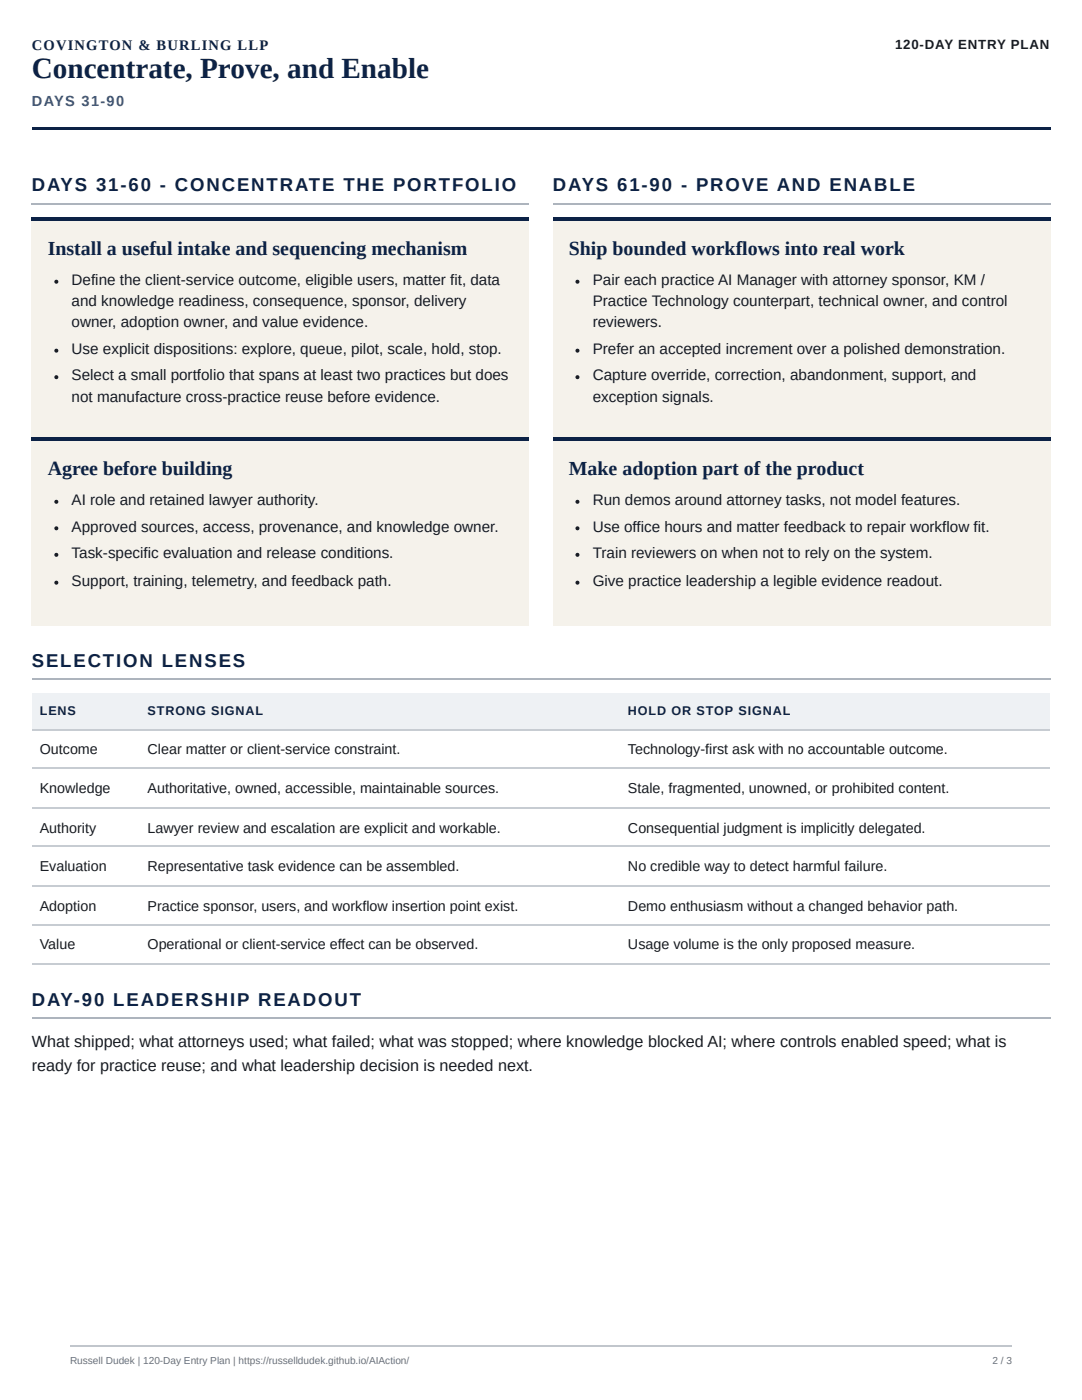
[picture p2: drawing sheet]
<svg xmlns="http://www.w3.org/2000/svg" width="216mm" height="279mm" viewBox="0 0 216 279" stroke-linecap="round" stroke-linejoin="round" font-family="sans-serif">
<defs><g id="words">
<text font-size="5.8" fill="#0c2246" x="6.3" y="15.6">Concentrate, Prove, and Enable</text>
<g font-size="4" fill="#0c2246">
<text x="9.5" y="50.8">Install a useful intake and sequencing mechanism</text>
<text x="113.5" y="50.8">Ship bounded workflows into real work</text>
<text x="9.5" y="94.7">Agree before building</text>
<text x="113.5" y="94.7">Make adoption part of the product</text>
</g>
<g font-size="3.7" fill="#0c2246">
<text x="6.3" y="38.1">DAYS 31-60 - CONCENTRATE THE PORTFOLIO</text>
<text x="110.3" y="38.1">DAYS 61-90 - PROVE AND ENABLE</text>
<text x="6.3" y="133.1">SELECTION LENSES</text>
<text x="6.3" y="200.8">DAY-90 LEADERSHIP READOUT</text>
</g>
<g font-size="3.2" fill="#171b22">
<text x="6.3" y="209">What shipped; what attorneys used; what failed; what was stopped; where knowledge blocked AI; where controls enabled speed; what is</text>
<text x="6.3" y="213.8">ready for practice reuse; and what leadership decision is needed next.</text>
</g>
<g font-size="3" fill="#171b22">
<text x="14.3" y="56.9">Define the client-service outcome, eligible users, matter fit, data</text>
<text x="118.3" y="56.9">Pair each practice AI Manager with attorney sponsor, KM /</text>
<text x="14.3" y="61.1">and knowledge readiness, consequence, sponsor, delivery</text>
<text x="14.3" y="65.4">owner, adoption owner, and value evidence.</text>
<text x="118.3" y="61.1">Practice Technology counterpart, technical owner, and control</text>
<text x="118.3" y="65.4">reviewers.</text>
<text x="14.3" y="70.6">Use explicit dispositions: explore, queue, pilot, scale, hold, stop.</text>
<text x="118.3" y="70.6">Prefer an accepted increment over a polished demonstration.</text>
<text x="14.3" y="75.9">Select a small portfolio that spans at least two practices but does</text>
<text x="118.3" y="75.9">Capture override, correction, abandonment, support, and</text>
<text x="14.3" y="80.2">not manufacture cross-practice reuse before evidence.</text>
<text x="118.3" y="80.2">exception signals.</text>
<text x="14.3" y="100.8">AI role and retained lawyer authority.</text>
<text x="118.3" y="100.8">Run demos around attorney tasks, not model features.</text>
<text x="14.3" y="106.1">Approved sources, access, provenance, and knowledge owner.</text>
<text x="118.3" y="106.1">Use office hours and matter feedback to repair workflow fit.</text>
<text x="14.3" y="111.4">Task-specific evaluation and release conditions.</text>
<text x="118.3" y="111.4">Train reviewers on when not to rely on the system.</text>
<text x="14.3" y="116.9">Support, training, telemetry, and feedback path.</text>
<text x="118.3" y="116.9">Give practice leadership a legible evidence readout.</text>
</g>
<text font-size="2.9" fill="#0c2246" x="6.3" y="10.1">COVINGTON &amp; BURLING LLP</text>
<text font-size="2.9" fill="#285c91" x="6.3" y="21.2">DAYS 31-90</text>
<g font-size="2.9" fill="#171b22">
<text x="7.9" y="150.5">Outcome</text>
<text x="29.4" y="150.5">Clear matter or client-service constraint.</text>
<text x="125.3" y="150.5">Technology-first ask with no accountable outcome.</text>
<text x="7.9" y="158.2">Knowledge</text>
<text x="29.4" y="158.2">Authoritative, owned, accessible, maintainable sources.</text>
<text x="125.3" y="158.2">Stale, fragmented, unowned, or prohibited content.</text>
<text x="7.9" y="166.2">Authority</text>
<text x="29.4" y="166.2">Lawyer review and escalation are explicit and workable.</text>
<text x="125.3" y="166.2">Consequential judgment is implicitly delegated.</text>
<text x="7.9" y="173.8">Evaluation</text>
<text x="29.4" y="173.8">Representative task evidence can be assembled.</text>
<text x="125.3" y="173.8">No credible way to detect harmful failure.</text>
<text x="7.9" y="181.8">Adoption</text>
<text x="29.4" y="181.8">Practice sponsor, users, and workflow insertion point exist.</text>
<text x="125.3" y="181.8">Demo enthusiasm without a changed behavior path.</text>
<text x="7.9" y="189.4">Value</text>
<text x="29.4" y="189.4">Operational or client-service effect can be observed.</text>
<text x="125.3" y="189.4">Usage volume is the only proposed measure.</text>
</g>
<text font-size="2.6" fill="#171b22" x="178.6" y="9.8">120-DAY ENTRY PLAN</text>
<g font-size="2.5" fill="#0c2246">
<text x="7.9" y="142.6">LENS</text>
<text x="29.4" y="142.6">STRONG SIGNAL</text>
<text x="125.3" y="142.6">HOLD OR STOP SIGNAL</text>
</g>
<g font-size="2" fill="#68717c">
<text x="14" y="272.3">Russell Dudek | 120-Day Entry Plan | https://russelldudek.github.io/AIAction/</text>
<text x="198" y="272.3">2 / 3</text>
</g>
</g></defs>
<path d="M6.3 25.4h203.2v.5h-203.2z" fill="#0c2246"/>
<path d="M6.3 135.6h203.2" fill="none" stroke="#adb4bd" stroke-width=".26"/>
<g fill="#eef1f4">
<path d="M6.3 138.4h21.5v7.1h-21.5z"/>
<path d="M27.8 138.4h96v7.1h-96z"/>
<path d="M123.8 138.4h85.7v7.1h-85.7z"/>
</g>
<path d="M6.3 145.7h203.2M6.3 153.3h203.2M6.3 161.3h203.2M6.3 168.9h203.2M6.3 176.9h203.2M6.3 184.5h203.2M6.3 192.5h203.2" fill="none" stroke="#c7ccd2" stroke-width=".26"/>
<path d="M6.3 40.6h99.3M6.3 203.1h203.2" fill="none" stroke="#adb4bd" stroke-width=".26"/>
<path d="M6.3 43.4h99.3v43.9h-99.3z" fill="#f5f2eb"/>
<path d="M6.3 43.4h99.3v.8h-99.3z" fill="#0c2246"/>
<path d="M6.3 87.3h99.3v37.6h-99.3z" fill="#f5f2eb"/>
<path d="M6.3 87.3h99.3v.8h-99.3z" fill="#0c2246"/>
<g fill="#171b22">
<circle cx="11.2" cy="56.2" r=".4"/>
<circle cx="11.2" cy="70" r=".4"/>
<circle cx="11.2" cy="75.3" r=".4"/>
<circle cx="11.2" cy="100.1" r=".4"/>
<circle cx="11.2" cy="105.4" r=".4"/>
<circle cx="11.2" cy="110.7" r=".4"/>
<circle cx="11.2" cy="116.3" r=".4"/>
</g>
<path d="M110.3 40.6h99.2" fill="none" stroke="#adb4bd" stroke-width=".26"/>
<path d="M110.3 43.4h99.2v43.9h-99.2z" fill="#f5f2eb"/>
<path d="M110.3 43.4h99.2v.8h-99.2z" fill="#0c2246"/>
<path d="M110.3 87.3h99.2v37.6h-99.2z" fill="#f5f2eb"/>
<path d="M110.3 87.3h99.2v.8h-99.2z" fill="#0c2246"/>
<g fill="#171b22">
<circle cx="115.2" cy="56.2" r=".4"/>
<circle cx="115.2" cy="70" r=".4"/>
<circle cx="115.2" cy="75.3" r=".4"/>
<circle cx="115.2" cy="100.1" r=".4"/>
<circle cx="115.2" cy="105.4" r=".4"/>
<circle cx="115.2" cy="110.7" r=".4"/>
<circle cx="115.2" cy="116.3" r=".4"/>
</g>
<path d="M14 268.7h187.9" fill="none" stroke="#c1c6cc" stroke-width=".26"/>
<use href="#words"/>
</svg>
